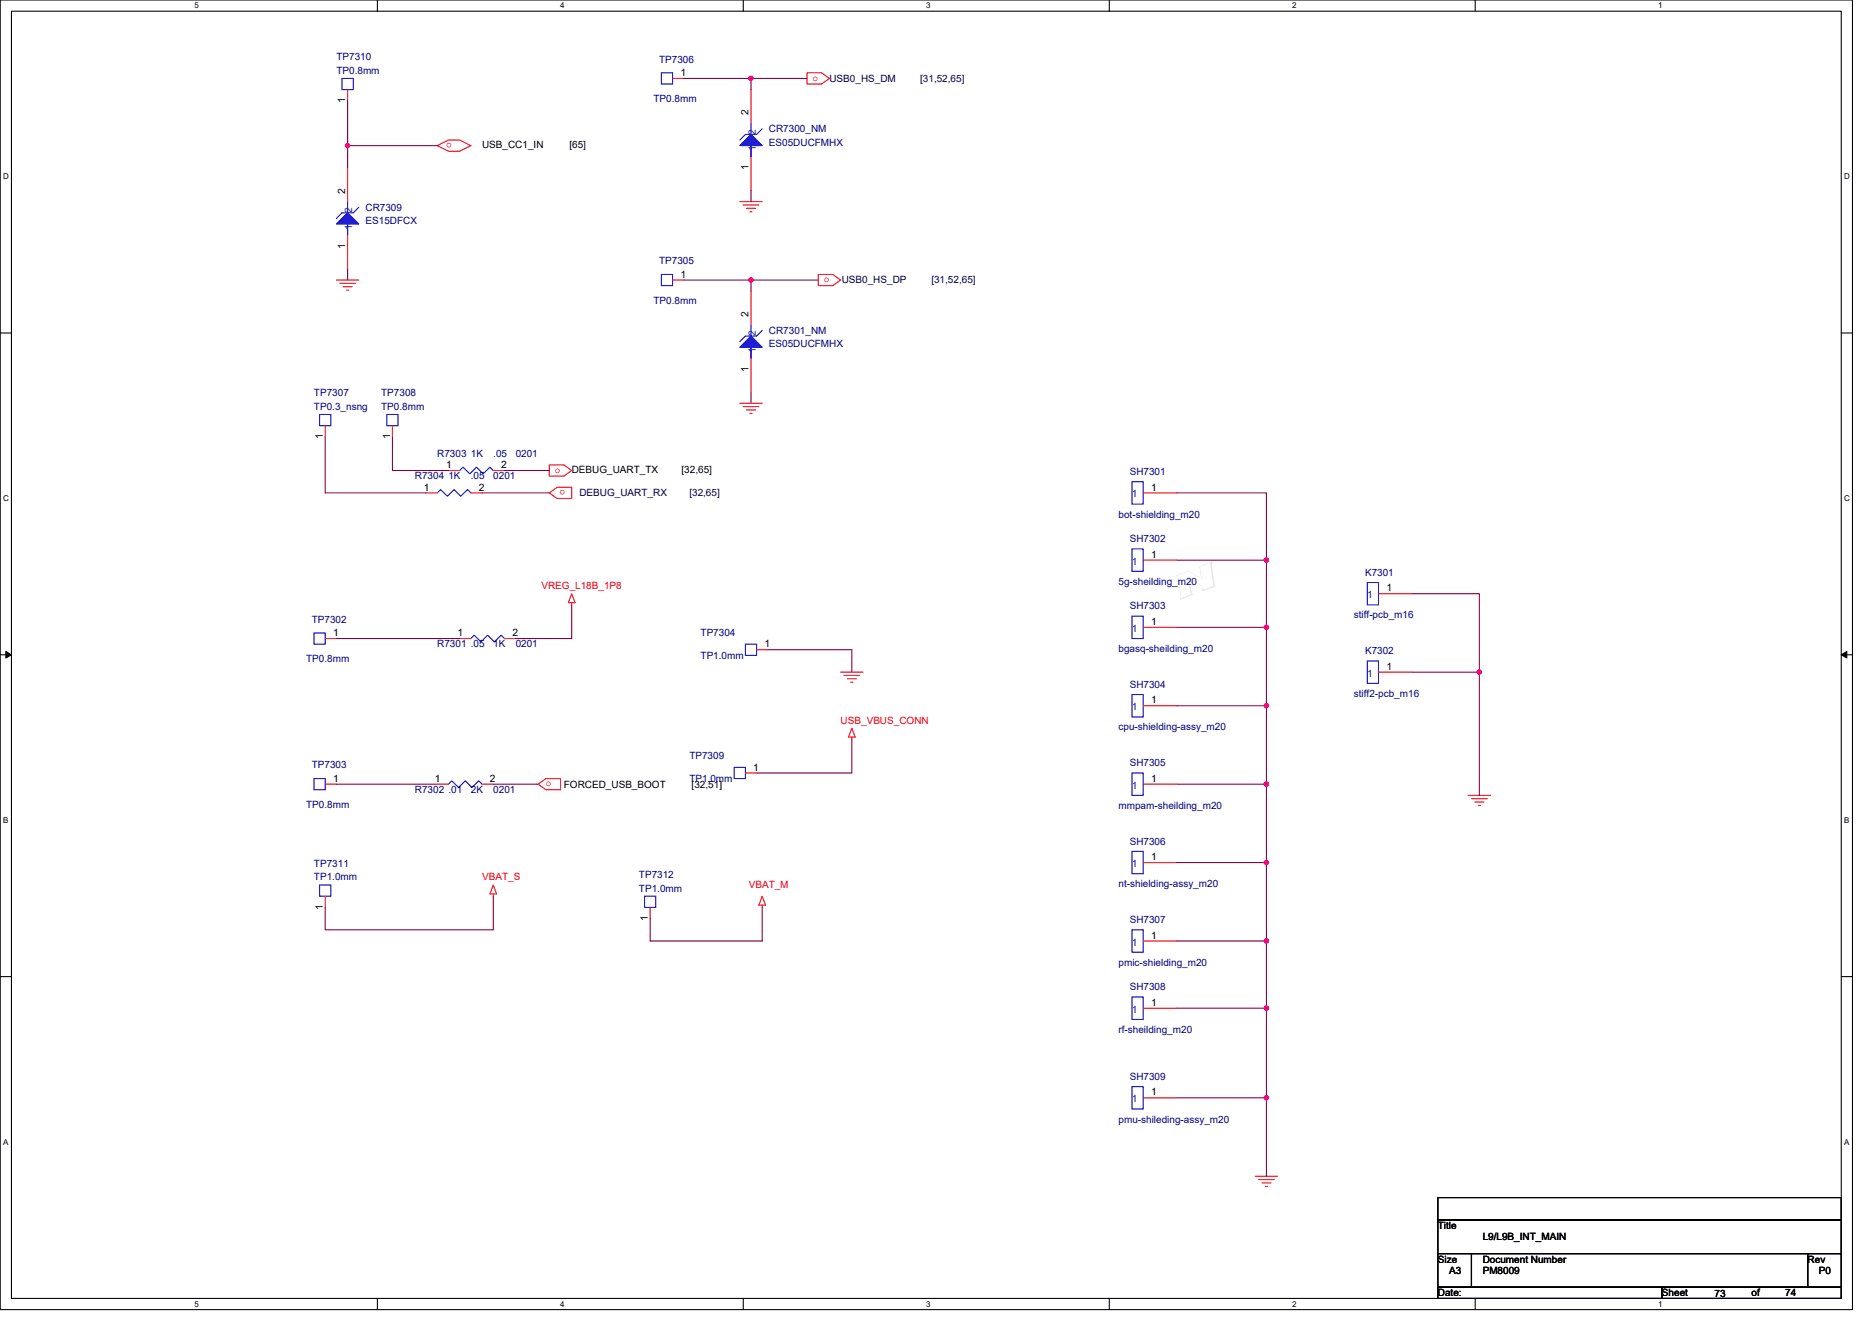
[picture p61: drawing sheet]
<svg xmlns="http://www.w3.org/2000/svg" width="297mm" height="210mm" viewBox="0 0 297 210" stroke-linecap="round" stroke-linejoin="round" font-family="sans-serif">
<defs><g id="words">
<g font-size="1.6" fill="#000080">
<text x="53.4" y="9.6">TP7310</text>
<text x="53.4" y="11.7">TP0.8mm</text>
<text x="104.6" y="9.9">TP7306</text>
<text x="103.7" y="16.2">TP0.8mm</text>
<text x="122" y="21">CR7300_NM</text>
<text x="122" y="23.1">ES05DUCFMHX</text>
<text x="58" y="33.4">CR7309</text>
<text x="58" y="35.6">ES15DFCX</text>
<text x="104.6" y="42">TP7305</text>
<text x="103.7" y="48.2">TP0.8mm</text>
<text x="122" y="53">CR7301_NM</text>
<text x="122" y="55.1">ES05DUCFMHX</text>
<text x="49.8" y="62.9">TP7307</text>
<text x="49.8" y="65.1">TP0.3_nsng</text>
<text x="60.5" y="62.9">TP7308</text>
<text x="60.5" y="65.1">TP0.8mm</text>
<text x="65.8" y="76.1">R7304 1K</text>
<text x="69.4" y="72.5">R7303 1K</text>
<text x="74.7" y="76.1">.05</text>
<text x="78.3" y="76.1">0201</text>
<text x="78.3" y="72.5">.05</text>
<text x="81.8" y="72.5">0201</text>
<text x="179.3" y="75.4">SH7301</text>
<text x="177.5" y="82.1">bot-shielding_m20</text>
<text x="179.3" y="86">SH7302</text>
<text x="177.5" y="92.8">5g-sheilding_m20</text>
<text x="216.6" y="91.4">K7301</text>
<text x="49.5" y="98.8">TP7302</text>
<text x="111.2" y="101">TP7304</text>
<text x="179.3" y="96.7">SH7303</text>
<text x="214.8" y="98.2">stiff-pcb_m16</text>
<text x="48.6" y="105.1">TP0.8mm</text>
<text x="69.4" y="102.8">R7301 .05</text>
<text x="78.3" y="102.8">1K</text>
<text x="81.8" y="102.8">0201</text>
<text x="111.2" y="104.5">TP1.0mm</text>
<text x="177.5" y="103.5">bgasq-sheilding_m20</text>
<text x="216.6" y="103.8">K7302</text>
<text x="179.3" y="109.2">SH7304</text>
<text x="214.8" y="110.6">stiff2-pcb_m16</text>
<text x="177.5" y="115.9">cpu-shielding-assy_m20</text>
<text x="49.5" y="122">TP7303</text>
<text x="65.8" y="125.9">R7302 .01</text>
<text x="74.7" y="125.9">2K</text>
<text x="78.3" y="125.9">0201</text>
<text x="109.4" y="120.5">TP7309</text>
<text x="109.4" y="124.1">TP1.0mm</text>
<text x="179.3" y="121.6">SH7305</text>
<text x="48.6" y="128.2">TP0.8mm</text>
<text x="177.5" y="128.4">mmpam-sheilding_m20</text>
<text x="49.8" y="137.6">TP7311</text>
<text x="179.3" y="134">SH7306</text>
<text x="49.8" y="139.7">TP1.0mm</text>
<text x="101.4" y="139.4">TP7312</text>
<text x="101.4" y="141.5">TP1.0mm</text>
<text x="177.5" y="140.8">nt-shielding-assy_m20</text>
<text x="179.3" y="146.5">SH7307</text>
<text x="177.5" y="153.3">pmic-shielding_m20</text>
<text x="179.3" y="157.2">SH7308</text>
<text x="177.5" y="163.9">rf-sheilding_m20</text>
<text x="179.3" y="171.4">SH7309</text>
<text x="177.5" y="178.2">pmu-shileding-assy_m20</text>
</g>
<g font-size="1.6">
<text x="54.8" y="16.4" transform="rotate(-90 54.8 16.4)">1</text>
<text x="108" y="12.1">1</text>
<text x="76.5" y="23.5">USB_CC1_IN</text>
<text x="90.4" y="23.5">[65]</text>
<text x="118.8" y="18.3" transform="rotate(-90 118.8 18.3)">2</text>
<text x="118.8" y="27.1" transform="rotate(-90 118.8 27.1)">1</text>
<text x="54.8" y="30.8" transform="rotate(-90 54.8 30.8)">2</text>
<text x="54.8" y="39.5" transform="rotate(-90 54.8 39.5)">1</text>
<text x="108" y="44.1">1</text>
<text x="118.8" y="50.3" transform="rotate(-90 118.8 50.3)">2</text>
<text x="118.8" y="59.1" transform="rotate(-90 118.8 59.1)">1</text>
<text x="51.2" y="69.7" transform="rotate(-90 51.2 69.7)">1</text>
<text x="61.9" y="69.7" transform="rotate(-90 61.9 69.7)">1</text>
<text x="67.2" y="77.9">1</text>
<text x="70.8" y="74.3">1</text>
<text x="76" y="77.9">2</text>
<text x="79.5" y="74.3">2</text>
<text x="90.7" y="75">DEBUG_UART_TX</text>
<text x="108.1" y="75">[32,65]</text>
<text x="182.6" y="77.9">1</text>
<text x="182.6" y="88.5">1</text>
<text x="220" y="93.9">1</text>
<text x="52.8" y="101">1</text>
<text x="72.6" y="101">1</text>
<text x="81.3" y="101">2</text>
<text x="182.6" y="99.2">1</text>
<text x="121.3" y="102.7">1</text>
<text x="220" y="106.3">1</text>
<text x="182.6" y="111.6">1</text>
<text x="52.8" y="124.1">1</text>
<text x="69" y="124.1">1</text>
<text x="77.7" y="124.1">2</text>
<text x="89.5" y="125">FORCED_USB_BOOT</text>
<text x="109.7" y="125">[32,51]</text>
<text x="119.5" y="122.3">1</text>
<text x="182.6" y="124.1">1</text>
<text x="182.6" y="136.5">1</text>
<text x="51.2" y="144.4" transform="rotate(-90 51.2 144.4)">1</text>
<text x="102.8" y="146.2" transform="rotate(-90 102.8 146.2)">1</text>
<text x="182.6" y="149">1</text>
<text x="182.6" y="159.6">1</text>
<text x="182.6" y="173.9">1</text>
<text x="228.2" y="195.1">Title</text>
<text x="235.3" y="196.8">L9/L9B_INT_MAIN</text>
<text x="228.2" y="200.4">Size</text>
<text x="229.9" y="202.2">A3</text>
<text x="235.3" y="200.4">Document Number</text>
<text x="235.3" y="202.2">PM8009</text>
<text x="286.8" y="200.4">Rev</text>
<text x="288.6" y="202.2">P0</text>
<text x="228.2" y="205.7">Date:</text>
<text x="263.7" y="205.7">Sheet</text>
<text x="272.1" y="205.9">73</text>
<text x="277.9" y="205.7">of</text>
<text x="283.3" y="205.7">74</text>
</g>
<g font-size="1.6" fill="#f00">
<text x="128.9" y="12.8">o</text>
<text x="71.7" y="22.7" transform="rotate(180 71.7 22.7)">o</text>
<text x="130.7" y="44.8">o</text>
<text x="88" y="75">o</text>
<text x="89.7" y="77.8" transform="rotate(180 89.7 77.8)">o</text>
<text x="85.9" y="93.5">VREG_L18B_1P8</text>
<text x="133.4" y="114.9">USB_VBUS_CONN</text>
<text x="86.6" y="124.8">o</text>
<text x="76.5" y="139.7">VBAT_S</text>
<text x="118.8" y="141">VBAT_M</text>
</g>
<g font-size="1.6" fill="#000040">
<text x="131.6" y="13">USB0_HS_DM</text>
<text x="146" y="13">[31,52,65]</text>
<text x="133.6" y="45">USB0_HS_DP</text>
<text x="147.8" y="45">[31,52,65]</text>
<text x="91.9" y="78.8">DEBUG_UART_RX</text>
<text x="109.4" y="78.8">[32,65]</text>
</g>
<g font-size="1.6" fill="#004080">
<text x="119.9" y="21.4" transform="rotate(-90 119.9 21.4)">2</text>
<text x="119.9" y="24" transform="rotate(-90 119.9 24)">1</text>
<text x="55.9" y="33.8" transform="rotate(-90 55.9 33.8)">2</text>
<text x="55.9" y="36.4" transform="rotate(-90 55.9 36.4)">1</text>
<text x="119.9" y="53.4" transform="rotate(-90 119.9 53.4)">2</text>
<text x="119.9" y="56" transform="rotate(-90 119.9 56)">1</text>
<text x="179.6" y="79">1</text>
<text x="179.6" y="89.6">1</text>
<text x="217" y="95">1</text>
<text x="179.6" y="100.3">1</text>
<text x="217" y="107.4">1</text>
<text x="179.6" y="112.7">1</text>
<text x="179.6" y="125.2">1</text>
<text x="179.6" y="137.6">1</text>
<text x="179.6" y="150.1">1</text>
<text x="179.6" y="160.7">1</text>
<text x="179.6" y="175">1</text>
</g>
<g font-size="1.3">
<text x="30.8" y="1.3">5</text>
<text x="88.9" y="1.3">4</text>
<text x="147" y="1.3">3</text>
<text x="205" y="1.3">2</text>
<text x="263.1" y="1.3">1</text>
<text x=".5" y="28.4">D</text>
<text x="292.6" y="28.4">D</text>
<text x=".5" y="79.5">C</text>
<text x="292.6" y="79.5">C</text>
<text x=".5" y="130.6">B</text>
<text x="292.6" y="130.6">B</text>
<text x=".5" y="181.7">A</text>
<text x="292.6" y="181.7">A</text>
<text x="30.8" y="207.4">5</text>
<text x="88.9" y="207.4">4</text>
<text x="147" y="207.4">3</text>
<text x="205" y="207.4">2</text>
<text x="263.1" y="207.4">1</text>
</g>
</g></defs>
<path d="M0 0h293.9v207.9h-293.9zM1.8 1.8h290.4v204.3h-290.4z" fill="none" stroke="#000" stroke-width=".17"/>
<g fill="#fff">
<path d="M30.8 .2h.7v1.4h-.7z"/>
<path d="M30.8 206.3h.7v1.4h-.7z"/>
</g>
<path d="M59.9 0v1.8M59.9 206.1v1.8" fill="none" stroke="#000" stroke-width=".17"/>
<g fill="#fff">
<path d="M88.9 .2h.7v1.4h-.7z"/>
<path d="M88.9 206.3h.7v1.4h-.7z"/>
</g>
<path d="M117.9 0v1.8M117.9 206.1v1.8" fill="none" stroke="#000" stroke-width=".17"/>
<g fill="#fff">
<path d="M147 .2h.7v1.4h-.7z"/>
<path d="M147 206.3h.7v1.4h-.7z"/>
</g>
<path d="M176 0v1.8M176 206.1v1.8" fill="none" stroke="#000" stroke-width=".17"/>
<g fill="#fff">
<path d="M205 .2h.7v1.4h-.7z"/>
<path d="M205 206.3h.7v1.4h-.7z"/>
</g>
<path d="M234.1 0v1.8M234.1 206.1v1.8" fill="none" stroke="#000" stroke-width=".17"/>
<g fill="#fff">
<path d="M263.1 .2h.7v1.4h-.7z"/>
<path d="M263.1 206.3h.7v1.4h-.7z"/>
<path d="M.5 27.3h.9v1.4h-.9z"/>
<path d="M292.6 27.3h.9v1.4h-.9z"/>
<path d="M.5 78.4h.9v1.4h-.9z"/>
<path d="M292.6 78.4h.9v1.4h-.9z"/>
</g>
<path d="M0 52.9h1.8M292.2 52.9h1.7" fill="none" stroke="#000" stroke-width=".17"/>
<g fill="#fff">
<path d="M.5 129.5h.8v1.4h-.8z"/>
<path d="M292.6 129.5h.9v1.4h-.9z"/>
</g>
<path d="M0 103.9h1.8M292.2 103.9h1.7" fill="none" stroke="#000" stroke-width=".17"/>
<path d="M.9 103.4l.9 .5-.9 .5zM292.2 103.9l.8-.5v1z" fill="#000" stroke="#000" stroke-width=".16"/>
<g fill="#fff">
<path d="M.5 180.5h.8v1.4h-.8z"/>
<path d="M292.6 180.5h.9v1.4h-.9z"/>
</g>
<path d="M0 155h1.8M292.2 155h1.7M228.2 190.1h64v3.5h-64zM228.2 193.6h64v5.4h-64zM228.2 199h5.3v5.3h-5.3zM233.5 199h53.3v5.3h-53.3zM286.8 199h5.4v5.3h-5.4zM228.2 204.3h35.5v1.8h-35.5zM263.7 204.3h28.5v1.8h-28.5z" fill="none" stroke="#000" stroke-width=".17"/>
<g fill="none" stroke="#f00" stroke-width=".17">
<path d="M55.2 14.2v1.8M106.7 12.4h1.8M119.2 14.2v5.4M128.1 11.6h2.3l1.2 .8-1.2 .9h-2.3zM55.2 26.7v5.3M55.2 37.3v5.4M69.4 23.1l1.8-.9h1.7l1.8 .9-1.8 .9h-1.7zM117.4 32h3.5M117.9 32.5h2.5M118.4 33.1h1.5M119 33.6h.3M119.2 24.9v5.3"/>
<path d="M53.4 44.4h3.5M53.9 45h2.5M54.4 45.5h1.5M55 46.1h.3M106.7 44.4h1.8M119.2 46.2v5.4M119.2 56.9v5.3M129.8 43.6h2.3l1.3 .8-1.3 .9h-2.3zM51.6 67.6v1.7M62.3 67.6v1.7M67.6 78.2h1.8M71.2 74.7h1.7"/>
<path d="M74.7 78.2h1.8M78.3 74.7h1.7M87.2 73.8h2.3l1.2 .9-1.2 .9h-2.3zM87.2 78.2l1.2-.9h2.3v1.8h-2.3zM117.4 64h3.5M117.9 64.5h2.5M118.4 65.1h1.5M119 65.6h.3M181.4 78.2h5.3M90.7 94.2l.5 1.5h-1zM90.7 95.7v.3M181.4 99.6h5.3"/>
<path d="M181.4 88.9h5.3M218.7 94.2h5.4M51.6 101.3h1.8M72.9 101.3h1.8M80 101.3h1.8M120.1 103.1h1.7M133.4 106.7h3.5M133.9 107.2h2.5M134.4 107.7h1.5M135 108.3h.3M135.2 115.6l.5 1.4h-1.1zM135.2 117v.3"/>
<path d="M181.4 112h5.3M218.7 106.7h5.4M51.6 124.5h1.8M69.4 124.5h1.8M76.5 124.5h1.8M85.4 124.5l1.2-.9h2.3v1.7h-2.3zM118.3 122.7h1.8M181.4 136.9h5.3M181.4 124.5h5.3M233 126.2h3.5M233.5 126.8h2.5M234 127.3h1.5"/>
<path d="M234.6 127.8h.3M51.6 142.2v1.8M78.3 140.5l.5 1.4h-1.1zM78.3 141.9v.3M103.2 144v1.8M120.9 142.2l.6 1.5h-1.1zM120.9 143.7v.3M181.4 149.4h5.3M181.4 174.2h5.3M181.4 160h5.3M199.2 186.7h3.5M199.7 187.2h2.5"/>
<path d="M200.2 187.7h1.5M200.8 188.3h.3"/>
</g>
<g fill="none" stroke="#00f" stroke-width=".17">
<path d="M54.3 12.4h1.7v1.8h-1.7zM104.9 11.6h1.8v1.7h-1.8zM119.2 19.6v1.7M55.2 32v1.8M55.2 35.6v1.7M56.9 32.9l-.9 .9h-1.7l-.9 .9M119.2 23.1v1.8M120.9 20.4l-.8 .9h-1.8l-.9 .9M104.9 43.6h1.8v1.7h-1.8zM119.2 51.6v1.7M119.2 55.1v1.8M120.9 52.5l-.8 .8h-1.8l-.9 .9"/>
<path d="M50.7 65.8h1.8v1.8h-1.8zM61.4 65.8h1.8v1.8h-1.8zM69.4 78.2l.5-.5 1.1 1.1 1-1.1 1.1 1.1 1.1-1.1 .5 .5M72.9 74.7l.6-.6 1 1.1 1.1-1.1 1.1 1.1 1-1.1 .6 .6M179.6 76.5h1.8v3.5h-1.8zM179.6 97.8h1.8v3.5h-1.8zM179.6 87.1h1.8v3.6h-1.8zM217 92.5h1.7v3.5h-1.7zM49.8 100.5h1.8v1.7h-1.8zM74.7 101.3l.5-.5 1.1 1.1 1.1-1.1 1 1.1 1.1-1.1 .5 .5M118.3 102.2h1.8v1.8h-1.8zM179.6 110.2h1.8v3.6h-1.8z"/>
<path d="M217 104.9h1.7v3.6h-1.7zM49.8 123.6h1.8v1.7h-1.8zM71.2 124.5l.5-.6 1.1 1.1 1-1.1 1.1 1.1 1.1-1.1 .5 .6M116.5 121.8h1.8v1.8h-1.8zM179.6 135.1h1.8v3.6h-1.8zM179.6 122.7h1.8v3.5h-1.8zM50.7 140.5h1.8v1.7h-1.8zM102.3 142.2h1.8v1.8h-1.8zM179.6 147.6h1.8v3.5h-1.8zM179.6 158.2h1.8v3.6h-1.8zM179.6 172.5h1.8v3.5h-1.8z"/>
</g>
<g fill="#00f" stroke="#00f" stroke-width=".17">
<path d="M117.4 23.1l1.8-1.8 1.7 1.8z"/>
<path d="M117.4 55.1l1.8-1.8 1.7 1.8z"/>
<path d="M53.4 35.6l1.8-1.8 1.7 1.8z"/>
</g>
<g fill="none" stroke="#800040" stroke-width=".17">
<path d="M55.2 16v7.1M108.5 12.4h10.7M119.2 12.4v1.8M119.2 12.4h8.9M55.2 23.1v3.6M55.2 23.1h14.2M119.2 30.2v1.8M55.2 42.7v1.7M108.5 44.4h10.7M119.2 44.4v1.8M119.2 44.4h10.6M51.6 69.3v8.9h16"/>
<path d="M62.3 69.3v5.4h8.9M76.5 78.2h10.7M80 74.7h7.2M119.2 62.2v1.8M186.7 78.2h14.3v10.7M90.7 96v5.3h-8.9M186.7 88.9h14.3v10.7M186.7 99.6h14.3v12.4M224.1 94.2h10.6v12.5M53.4 101.3h19.5M121.8 103.1h13.4v3.6M135.2 117.3v5.4h-15.1"/>
<path d="M186.7 112h14.3v12.5M224.1 106.7h10.6v19.5M53.4 124.5h16M78.3 124.5h7.1M186.7 124.5h14.3v12.4M186.7 136.9h14.3v12.5M78.3 142.2v5.4h-26.7v-3.6M120.9 144v5.4h-17.7v-3.6M186.7 149.4h14.3v10.6M186.7 160h14.3v14.2M186.7 174.2h14.3v12.5"/>
</g>
<g fill="#f0f" stroke="#f0f" stroke-width=".17">
<circle cx="119.2" cy="12.4" r=".35"/>
<circle cx="119.2" cy="44.4" r=".35"/>
<circle cx="55.1" cy="23.1" r=".35"/>
<circle cx="200.9" cy="88.9" r=".35"/>
<circle cx="200.9" cy="99.6" r=".35"/>
<circle cx="200.9" cy="112" r=".35"/>
<circle cx="200.9" cy="124.4" r=".35"/>
<circle cx="200.9" cy="136.9" r=".35"/>
<circle cx="200.9" cy="149.3" r=".35"/>
<circle cx="200.9" cy="160" r=".35"/>
<circle cx="200.9" cy="174.2" r=".35"/>
<circle cx="234.7" cy="106.7" r=".35"/>
</g>
<use href="#words"/>
</svg>
